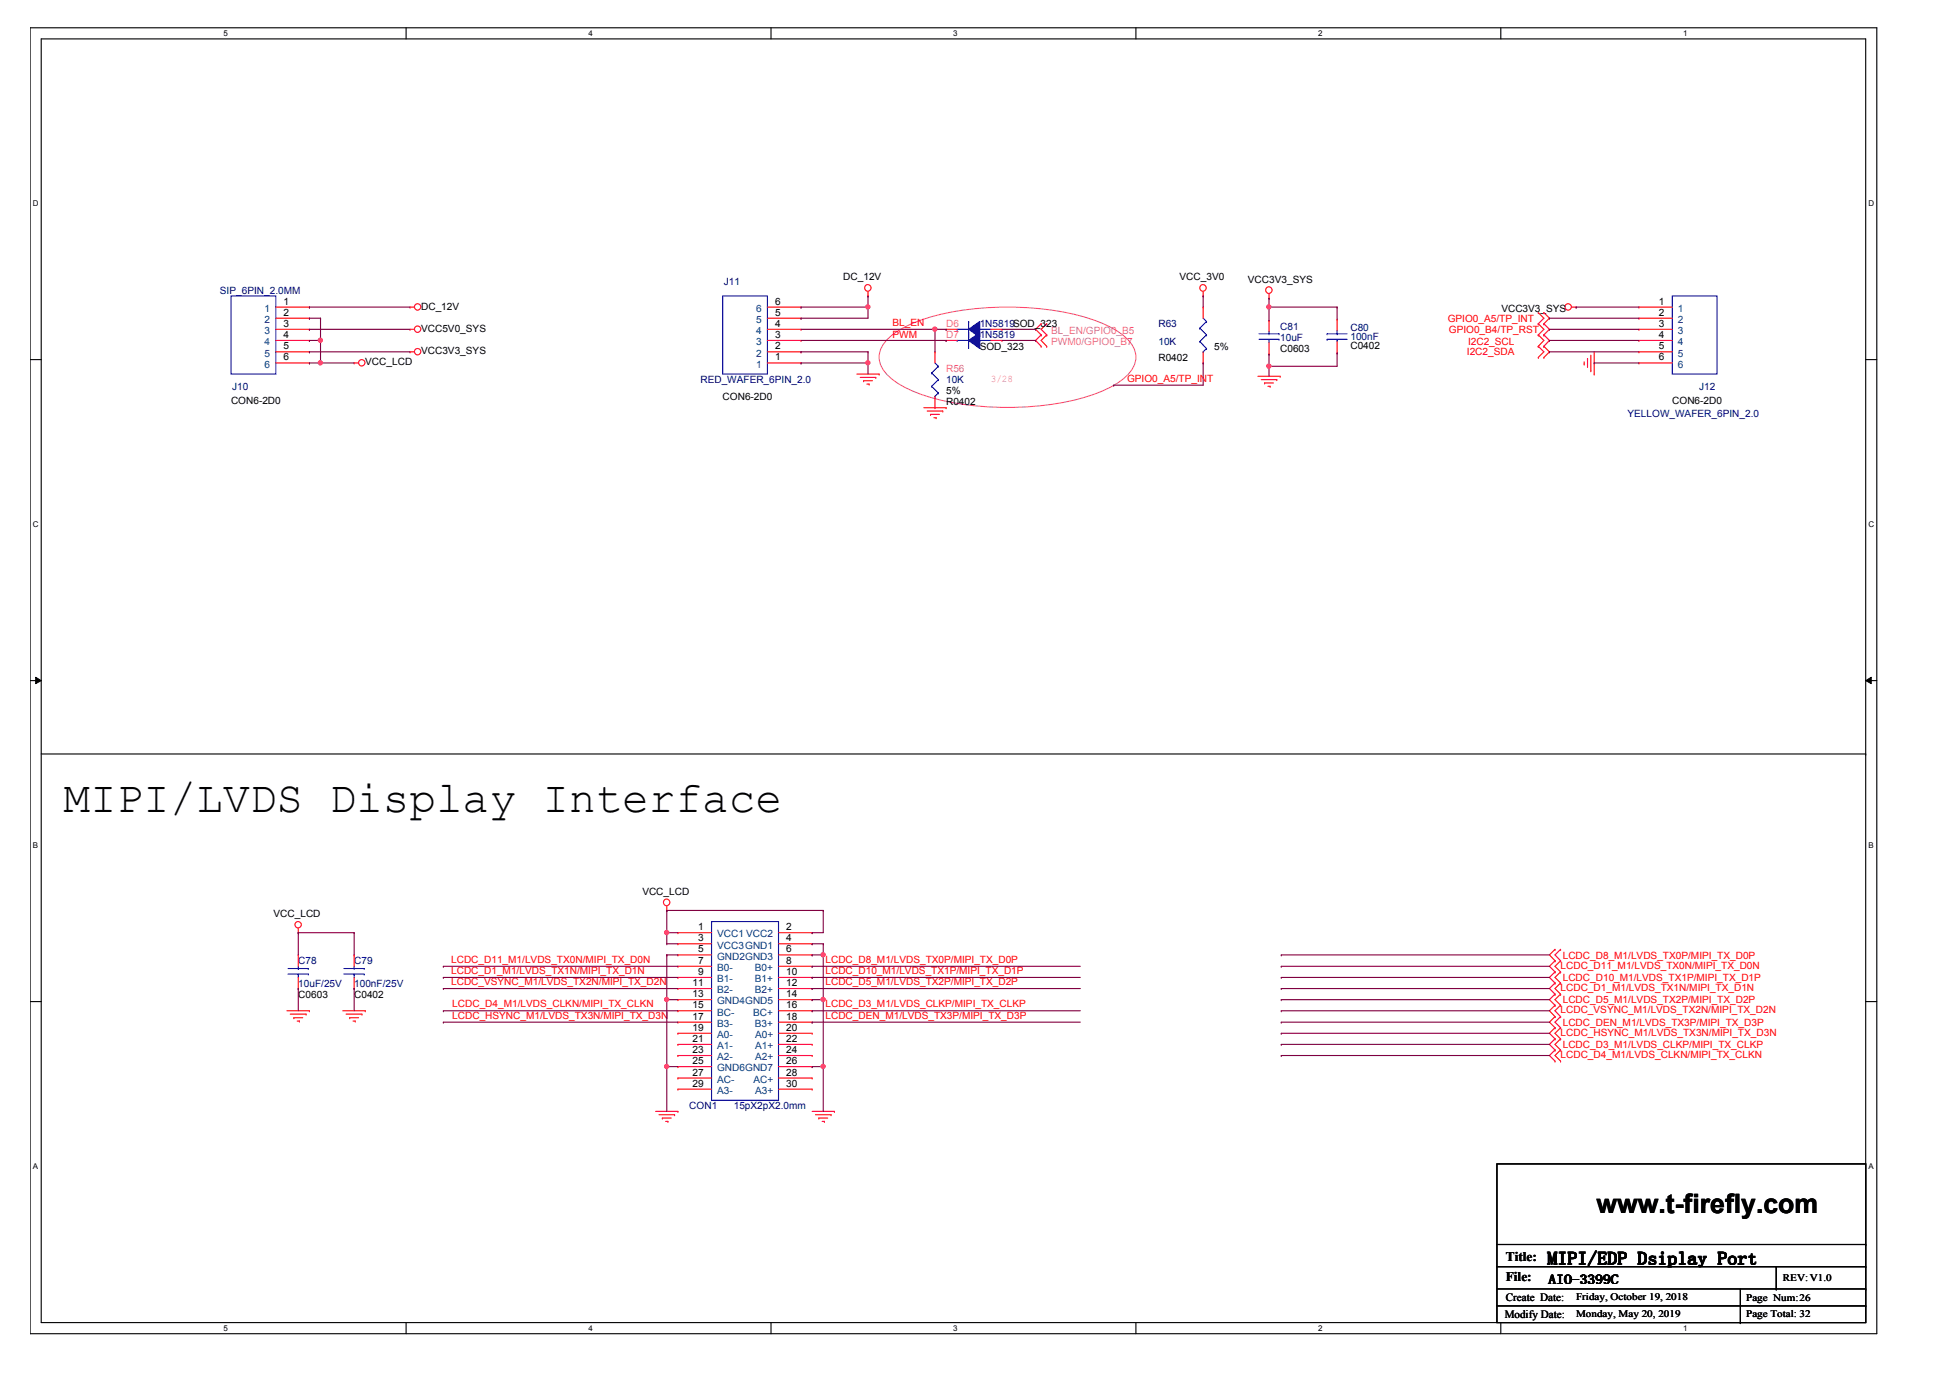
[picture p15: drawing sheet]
<svg xmlns="http://www.w3.org/2000/svg" width="297mm" height="210mm" viewBox="0 0 297 210" stroke-linecap="round" stroke-linejoin="round" font-family="sans-serif">
<defs><g id="words">
<text font-size="6.8" x="9.7" y="123.7">MIPI/LVDS Display Interface</text>
<text font-size="4.1" x="243.2" y="184.8">www.t-firefly.com</text>
<text font-size="2.7" x="235.8" y="192.6">MIPI/EDP Dsiplay Port</text>
<g font-size="2">
<text x="229.4" y="192.1">Title:</text>
<text x="229.4" y="195.2">File:</text>
<text x="235.9" y="195.5">AIO-3399C</text>
</g>
<g font-size="1.7">
<text x="229.2" y="200.8">Modify Date:</text>
<text x="229.4" y="198.2">Create Date:</text>
</g>
<g font-size="1.5" fill="#000080">
<text x="33.5" y="44.7">SIP_6PIN_2.0MM</text>
<text x="110.3" y="43.4">J11</text>
<text x="149.2" y="51.6">1N5819</text>
<text x="149.2" y="49.9">1N5819SOD_323</text>
<text x="176.5" y="49.9">R63</text>
<text x="176.5" y="52.6">10K</text>
<text x="195" y="50.2">C81</text>
<text x="195" y="51.9">10uF</text>
<text x="205.7" y="50.4">C80</text>
<text x="205.7" y="51.7">100nF</text>
<text x="35.4" y="59.4">J10</text>
<text x="106.7" y="58.4">RED_WAFER_6PIN_2.0</text>
<text x="144.1" y="58.4">10K</text>
<text x="258.8" y="59.4">J12</text>
<text x="247.9" y="63.5">YELLOW_WAFER_6PIN_2.0</text>
<text x="45.4" y="146.9">C78</text>
<text x="53.9" y="146.9">C79</text>
<text x="45.4" y="150.3">10uF/25V</text>
<text x="53.9" y="150.3">100nF/25V</text>
<text x="105" y="169">CON1</text>
<text x="111.8" y="169">15pX2pX2.0mm</text>
</g>
<g font-size="1.5" fill="#004080">
<text x="40.3" y="47.5">1</text>
<text x="115.2" y="47.5">6</text>
<text x="255.6" y="47.5">1</text>
<text x="40.3" y="49.2">2</text>
<text x="40.3" y="50.9">3</text>
<text x="40.3" y="52.6">4</text>
<text x="115.2" y="52.6">3</text>
<text x="115.2" y="50.9">4</text>
<text x="115.2" y="49.2">5</text>
<text x="255.6" y="49.2">2</text>
<text x="255.6" y="50.9">3</text>
<text x="255.6" y="52.6">4</text>
<text x="40.3" y="54.3">5</text>
<text x="40.3" y="56">6</text>
<text x="115.2" y="56">1</text>
<text x="115.2" y="54.3">2</text>
<text x="255.6" y="54.3">5</text>
<text x="255.6" y="56">6</text>
<text x="109.2" y="142.8">VCC1 VCC2</text>
<text x="109.2" y="144.5">VCC3GND1</text>
<text x="109.2" y="146.2">GND2GND3</text>
<text x="109.2" y="147.9">B0-</text>
<text x="109.2" y="149.6">B1-</text>
<text x="115" y="147.9">B0+</text>
<text x="115" y="149.6">B1+</text>
<text x="109.2" y="151.3">B2-</text>
<text x="109.2" y="154.7">BC-</text>
<text x="109.2" y="153">GND4GND5</text>
<text x="114.7" y="154.7">BC+</text>
<text x="115" y="151.3">B2+</text>
<text x="109.2" y="156.4">B3-</text>
<text x="109.2" y="158.1">A0-</text>
<text x="109.2" y="159.8">A1-</text>
<text x="109.2" y="161.5">A2-</text>
<text x="115" y="156.4">B3+</text>
<text x="115" y="158.1">A0+</text>
<text x="115" y="159.8">A1+</text>
<text x="115" y="161.5">A2+</text>
<text x="109.2" y="164.9">AC-</text>
<text x="109.2" y="166.6">A3-</text>
<text x="109.2" y="163.2">GND6GND7</text>
<text x="114.8" y="164.9">AC+</text>
<text x="115" y="166.6">A3+</text>
</g>
<g font-size="1.5">
<text x="43.2" y="46.4">1</text>
<text x="64.1" y="47.2">DC_12V</text>
<text x="118.1" y="46.4">6</text>
<text x="128.5" y="42.7">DC_12V</text>
<text x="179.7" y="42.7">VCC_3V0</text>
<text x="190.1" y="43.1">VCC3V3_SYS</text>
<text x="228.7" y="47.5">VCC3V3_SYS</text>
<text x="252.7" y="46.4">1</text>
<text x="43.2" y="48.1">2</text>
<text x="43.2" y="49.8">3</text>
<text x="43.2" y="51.5">4</text>
<text x="43.2" y="53.2">5</text>
<text x="64.1" y="53.9">VCC3V3_SYS</text>
<text x="64.1" y="50.5">VCC5V0_SYS</text>
<text x="118.1" y="53.2">2</text>
<text x="118.1" y="51.5">3</text>
<text x="118.1" y="49.8">4</text>
<text x="118.1" y="48.1">5</text>
<text x="149.2" y="53.3">SOD_323</text>
<text x="185" y="53.3">5%</text>
<text x="195" y="53.6">C0603</text>
<text x="205.7" y="53.1">C0402</text>
<text x="252.7" y="48.1">2</text>
<text x="252.7" y="49.8">3</text>
<text x="252.7" y="51.5">4</text>
<text x="252.7" y="53.2">5</text>
<text x="43.2" y="54.9">6</text>
<text x="55.6" y="55.7">VCC_LCD</text>
<text x="118.1" y="54.9">1</text>
<text x="176.5" y="55">R0402</text>
<text x="252.7" y="54.9">6</text>
<text x="35.2" y="61.6">CON6-2D0</text>
<text x="110.1" y="60.9">CON6-2D0</text>
<text x="144.1" y="61.8">R0402</text>
<text x="144.1" y="60.1">5%</text>
<text x="254.7" y="61.6">CON6-2D0</text>
<text x="97.8" y="136.3">VCC_LCD</text>
<text x="41.7" y="139.7">VCC_LCD</text>
<text x="106.4" y="141.7">1</text>
<text x="106.4" y="143.4">3</text>
<text x="119.8" y="141.7">2</text>
<text x="119.8" y="143.4">4</text>
<text x="106.4" y="145.1">5</text>
<text x="106.4" y="146.8">7</text>
<text x="106.4" y="148.5">9</text>
<text x="119.8" y="145.1">6</text>
<text x="119.8" y="146.8">8</text>
<text x="119.8" y="148.5">10</text>
<text x="45.4" y="152">C0603</text>
<text x="53.9" y="152">C0402</text>
<text x="105.5" y="150.2">11</text>
<text x="105.5" y="153.6">15</text>
<text x="105.5" y="155.3">17</text>
<text x="105.5" y="151.9">13</text>
<text x="119.8" y="150.2">12</text>
<text x="119.8" y="153.6">16</text>
<text x="119.8" y="155.3">18</text>
<text x="119.8" y="151.9">14</text>
<text x="105.5" y="157">19</text>
<text x="105.5" y="158.7">21</text>
<text x="105.5" y="160.4">23</text>
<text x="119.8" y="157">20</text>
<text x="119.8" y="158.7">22</text>
<text x="119.8" y="160.4">24</text>
<text x="105.5" y="163.8">27</text>
<text x="105.5" y="165.5">29</text>
<text x="105.5" y="162.1">25</text>
<text x="119.8" y="163.8">28</text>
<text x="119.8" y="165.5">30</text>
<text x="119.8" y="162.1">26</text>
<text x="271.6" y="195.2">REV:V1.0</text>
<text x="240.1" y="198">Friday, October 19, 2018</text>
<text x="240.1" y="200.6">Monday, May 20, 2019</text>
<text x="266" y="198.2">Page Num:26</text>
<text x="266" y="200.6">Page Total: 32</text>
</g>
<g font-size="1.5" fill="#f00">
<text x="135.9" y="49.6">BL_EN</text>
<text x="135.9" y="51.5">PWM</text>
<text x="220.5" y="49">GPIO0_A5/TP_INT</text>
<text x="220.7" y="50.7">GPIO0_B4/TP_RST</text>
<text x="223.6" y="52.6">I2C2_SCL</text>
<text x="171.7" y="58.1">GPIO0_A5/TP_INT</text>
<text x="223.4" y="54.1">I2C2_SDA</text>
<text x="68.7" y="146.6">LCDC_D11_M1/LVDS_TX0N/MIPI_TX_D0N</text>
<text x="68.7" y="148.3">LCDC_D1_M1/LVDS_TX1N/MIPI_TX_D1N</text>
<text x="125.7" y="148.3">LCDC_D10_M1/LVDS_TX1P/MIPI_TX_D1P</text>
<text x="125.7" y="146.6">LCDC_D8_M1/LVDS_TX0P/MIPI_TX_D0P</text>
<text x="237.7" y="147.5">LCDC_D11_M1/LVDS_TX0N/MIPI_TX_D0N</text>
<text x="238.1" y="146">LCDC_D8_M1/LVDS_TX0P/MIPI_TX_D0P</text>
<text x="238.1" y="149.4">LCDC_D10_M1/LVDS_TX1P/MIPI_TX_D1P</text>
<text x="68.7" y="150">LCDC_VSYNC_M1/LVDS_TX2N/MIPI_TX_D2N</text>
<text x="68.9" y="153.4">LCDC_D4_M1/LVDS_CLKN/MIPI_TX_CLKN</text>
<text x="68.9" y="155.2">LCDC_HSYNC_M1/LVDS_TX3N/MIPI_TX_D3N</text>
<text x="125.7" y="155.2">LCDC_DEN_M1/LVDS_TX3P/MIPI_TX_D3P</text>
<text x="125.7" y="150">LCDC_D5_M1/LVDS_TX2P/MIPI_TX_D2P</text>
<text x="125.7" y="153.4">LCDC_D3_M1/LVDS_CLKP/MIPI_TX_CLKP</text>
<text x="237.7" y="151">LCDC_D1_M1/LVDS_TX1N/MIPI_TX_D1N</text>
<text x="237.7" y="154.3">LCDC_VSYNC_M1/LVDS_TX2N/MIPI_TX_D2N</text>
<text x="238.1" y="152.8">LCDC_D5_M1/LVDS_TX2P/MIPI_TX_D2P</text>
<text x="237.7" y="161.2">LCDC_D4_M1/LVDS_CLKN/MIPI_TX_CLKN</text>
<text x="237.7" y="157.8">LCDC_HSYNC_M1/LVDS_TX3N/MIPI_TX_D3N</text>
<text x="238.1" y="159.6">LCDC_D3_M1/LVDS_CLKP/MIPI_TX_CLKP</text>
<text x="238.1" y="156.3">LCDC_DEN_M1/LVDS_TX3P/MIPI_TX_D3P</text>
</g>
<g font-size="1.5" fill="#f0f">
<text x="144.1" y="51.6">D7</text>
<text x="144.1" y="49.9">D6</text>
<text x="160.1" y="50.9">BL_EN/GPIO0_B5</text>
<text x="160.1" y="52.6">PWM0/GPIO0_B7</text>
<text x="144.1" y="56.7">R56</text>
<text x="150.9" y="58.2">3/28</text>
</g>
<g font-size="1.2">
<text x="34.1" y="5.5">5</text>
<text x="89.6" y="5.5">4</text>
<text x="145.2" y="5.5">3</text>
<text x="200.8" y="5.5">2</text>
<text x="256.4" y="5.5">1</text>
<text x="5" y="31.5">D</text>
<text x="284.6" y="31.5">D</text>
<text x="5" y="80.3">C</text>
<text x="284.6" y="80.3">C</text>
<text x="5" y="129.2">B</text>
<text x="284.6" y="129.2">B</text>
<text x="5" y="178.1">A</text>
<text x="284.6" y="178.1">A</text>
<text x="34.1" y="202.7">5</text>
<text x="89.6" y="202.7">4</text>
<text x="145.2" y="202.7">3</text>
<text x="200.8" y="202.7">2</text>
<text x="256.4" y="202.7">1</text>
</g>
</g></defs>
<path d="M4.6 4.2h281.3v199h-281.3zM6.3 5.9h277.9v195.6h-277.9z" fill="none" stroke="#000" stroke-width=".17"/>
<g fill="#fff">
<path d="M34.1 4.4h.6v1.4h-.6z"/>
<path d="M34.1 201.6h.6v1.4h-.6z"/>
</g>
<path d="M61.9 4.2v1.7M61.9 201.5v1.7" fill="none" stroke="#000" stroke-width=".17"/>
<g fill="#fff">
<path d="M89.6 4.4h.7v1.4h-.7z"/>
<path d="M89.6 201.6h.7v1.4h-.7z"/>
</g>
<path d="M117.4 4.2v1.7M117.4 201.5v1.7" fill="none" stroke="#000" stroke-width=".17"/>
<g fill="#fff">
<path d="M145.2 4.4h.7v1.4h-.7z"/>
<path d="M145.2 201.6h.7v1.4h-.7z"/>
</g>
<path d="M173 4.2v1.7M173 201.5v1.7" fill="none" stroke="#000" stroke-width=".17"/>
<g fill="#fff">
<path d="M200.8 4.4h.6v1.4h-.6z"/>
<path d="M200.8 201.6h.6v1.4h-.6z"/>
</g>
<path d="M228.6 4.2v1.7M228.6 201.5v1.7" fill="none" stroke="#000" stroke-width=".17"/>
<g fill="#fff">
<path d="M256.4 4.4h.6v1.4h-.6z"/>
<path d="M256.4 201.6h.6v1.4h-.6z"/>
<path d="M5 30.4h.8v1.3h-.8z"/>
<path d="M284.6 30.4h.8v1.3h-.8z"/>
<path d="M5 79.2h.8v1.4h-.8z"/>
<path d="M284.6 79.2h.8v1.4h-.8z"/>
</g>
<path d="M4.6 54.8h1.7M284.2 54.8h1.7" fill="none" stroke="#000" stroke-width=".17"/>
<g fill="#fff">
<path d="M5 128.1h.8v1.4h-.8z"/>
<path d="M284.6 128.1h.8v1.4h-.8z"/>
</g>
<path d="M4.6 103.7h1.7M284.2 103.7h1.7" fill="none" stroke="#000" stroke-width=".17"/>
<path d="M5.4 103.2l.9 .5-.9 .4zM284.2 103.7l.8-.5v.9z" fill="#000"/>
<path d="M5.4 103.2l.9 .5-.9 .4zM284.2 103.7l.8-.5v.9z" fill="none" stroke="#000" stroke-width=".15"/>
<g fill="#fff">
<path d="M5 177h.8v1.3h-.8z"/>
<path d="M284.6 177h.8v1.3h-.8z"/>
</g>
<g fill="none" stroke="#000" stroke-width=".17">
<path d="M6.3 114.8h277.9M284.2 114.8h.1M4.6 152.6h1.7M284.2 152.6h1.7M228 177.3h56.2v24.2h-56.2zM228 189.6h56.2M228 193h56.2M228 196.3h56.2M228 198.9h56.2M265.1 196.3v5.2M270.6 196.3h.1M270.6 193v3.3"/>
<path d="M284.2 189.6h.1M284.2 193h.1M284.2 196.3h.1M284.2 198.9h.1M265.1 201.5h.1"/>
</g>
<path d="M134.9 52a14.6 14.6 0 0 1 7-3.8 45.6 45.6 0 0 1 24.7 .5 10.9 10.9 0 0 1 6 4.1 3.3 3.3 0 0 1-.6 4 14.7 14.7 0 0 1-7 3.8 45.2 45.2 0 0 1-24.6-.5 10.9 10.9 0 0 1-6-4.1 3.4 3.4 0 0 1 .5-4z" fill="none" stroke="#f0f" stroke-width=".17"/>
<g fill="none" stroke="#f00" stroke-width=".17">
<path d="M53.9 55.3h.1M53.9 55.3h.7M62.5 46.8h.1M62.5 53.6h.1M62.5 50.2h.1M62.5 46.8h.6M62.5 53.6h.6M62.5 50.2h.6M130.5 57h3.4M131 57.5h2.4M131.5 58h.1M131.5 58h1.4"/>
<path d="M132.1 58.5h.3M132.2 45.1h.1M132.2 44.4v.7M132.4 58.5h.1M133.4 57.5h.1M133.9 57h.1M158.6 51h.1M158.6 49.3h.1M158.6 52.7h.1M158.6 49.3l-.9 .9 .9 .8M158.6 51l-.9 .9 .9 .8M159.4 49.3h.1"/>
<path d="M159.4 51h.1M159.4 52.7h.1M159.4 49.3l-.8 .9 .8 .8M159.4 51l-.8 .9 .8 .8M183.3 45.1h.1M183.3 44.4v.7M191.6 57.3h3.4M192.1 57.8h2.4M192.6 58.3h.1M192.6 58.3h1.4M193.1 58.8h.4M193.3 45.4h.1"/>
<path d="M193.3 44.7v.7M193.5 58.8h.1M194.5 57.8h.1M195 57.3h.1M234.3 52.7h.1M234.3 54.4h.1M234.3 51h.1M234.3 47.6h.1M234.3 49.3h.1M234.3 52.7l.9 .9-.9 .8M234.3 51l.9 .9-.9 .8M234.3 47.6l.9 .9-.9 .8"/>
<path d="M234.3 49.3l.9 .9-.9 .8M235.2 54.4h.1M235.2 52.7h.1M235.2 51h.1M235.2 49.3h.1M235.2 47.6h.1M235.2 52.7l.8 .9-.8 .8M235.2 51l.8 .9-.8 .8M235.2 47.6l.8 .9-.8 .8M235.2 49.3l.8 .9-.8 .8M239.4 46.8h.7M240.1 46.8h.1"/>
<path d="M241.3 55.5h.1M241.3 55.1v.4M241.8 54.6h.1M241.8 54.6v1.4M242.3 56.5h.1M242.3 54.1v2.4M242.8 57h.1M242.8 53.6v3.4M249.7 46.8h.1M249.7 48.5h.1M249.7 50.2h.1M249.7 51.9h.1"/>
<path d="M249.7 53.6h.1M249.7 55.3h.1M249.7 46.8h5M249.7 53.6h5M249.7 50.2h5M249.7 55.3h5M249.7 48.5h5M249.7 51.9h5M140.7 62.1h3.4M141.2 62.6h2.4M141.7 63.1h.1M141.7 63.1h1.4"/>
<path d="M142.3 63.6h.3M142.6 63.6h.1M143.6 62.6h.1M144.1 62.1h.1M101.6 138.7h.1M101.6 138v.7M43.7 154h3.4M44.2 154.5h2.4M44.8 155h.1M44.8 155h1.3M45.3 155.5h.3M45.4 142.1h.1"/>
<path d="M45.4 141.4v.7M45.6 155.5h.1M46.6 154.5h.1M47.1 154h.1M52.2 154h3.4M52.7 154.5h2.4M53.3 155h.1M53.3 155h1.3M53.8 155.5h.3M54.1 155.5h.1M55.1 154.5h.1M55.6 154h.1"/>
<path d="M236.9 146.3h.1M236.9 148h.1M236.9 149.7h.1M236.9 151.4h.1M236.9 153.1h.1M236.9 154.9h.1M236.9 159.9h.1M236.9 156.5h.1M236.9 158.2h.1M236.9 144.6h.1M236.9 146.3l-.9 .9 .9 .8M236.9 149.7l-.9 .9 .9 .8"/>
<path d="M236.9 153.1l-.9 .9 .9 .9M236.9 159.9l-.9 .9 .9 .8M236.9 156.5l-.9 .9 .9 .8M236.9 144.6l-.9 .9 .9 .8M236.9 148l-.9 .9 .9 .8M236.9 151.4l-.9 .9 .9 .8M236.9 158.2l-.9 .9 .9 .8M236.9 154.9l-.9 .8 .9 .8M237.7 148h.1M237.7 146.3h.1M237.7 151.4h.1M237.7 149.7h.1"/>
<path d="M237.7 154.9h.1M237.7 153.1h.1M237.7 159.9h.1M237.7 158.2h.1M237.7 156.5h.1M237.7 144.6h.1M237.7 146.3l-.8 .9 .8 .8M237.7 149.7l-.8 .9 .8 .8M237.7 153.1l-.8 .9 .8 .9M237.7 159.9l-.8 .9 .8 .8M237.7 156.5l-.8 .9 .8 .8M237.7 144.6l-.8 .9 .8 .8"/>
<path d="M237.7 148l-.8 .9 .8 .8M237.7 151.4l-.8 .9 .8 .8M237.7 158.2l-.8 .9 .8 .8M237.7 154.9l-.8 .8 .8 .8M99.9 169.3h3.4M100.4 169.8h2.4M100.9 170.3h.1M100.9 170.3h1.3M101.4 170.8h.3M101.7 170.8h.1M102.8 169.8h.1M103.3 169.3h.1"/>
<path d="M123.7 169.3h3.4M124.2 169.8h2.4M124.7 170.3h.1M124.7 170.3h1.4M125.2 170.8h.4M125.6 170.8h.1M126.6 169.8h.1M127.1 169.3h.1M236.9 161.6h.1M237.7 161.6h.1"/>
<circle cx="55.1" cy="55.3" r=".49"/>
<circle cx="63.6" cy="50.1" r=".49"/>
<circle cx="63.6" cy="53.6" r=".49"/>
<circle cx="63.6" cy="46.8" r=".49"/>
<circle cx="132.2" cy="43.9" r=".5"/>
<circle cx="183.2" cy="43.9" r=".5"/>
<circle cx="193.3" cy="44.2" r=".5"/>
<circle cx="238.9" cy="46.8" r=".49"/>
<circle cx="101.5" cy="137.5" r=".5"/>
<circle cx="45.4" cy="140.9" r=".49"/>
</g>
<path d="M145.8 51.9h.1M145.8 51.9h1.7M147.5 50.7h.1M147.5 50.7v2.4M149.2 51.9h.1M149.2 51.9h1.7M254.7 45.1h6.8v11.9h-6.8z" fill="none" stroke="#00f" stroke-width=".17"/>
<path d="M147.5 51.9l1.7-1.2v2.4z" fill-rule="evenodd" fill="#00f"/>
<g fill="none" stroke="#00f" stroke-width=".17">
<path d="M35.2 45.1h6.8v11.9h-6.8zM141.9 56.8h.1M141.9 58.8h.1M141.9 56.8l1 1M141.9 58.8l1 1.1M142.4 55.3l.5 .5M142.9 55.8h.1M142.9 57.8h.1M142.9 59.9h.1M142.9 55.8l-1 1M142.9 57.8l-1 1M142.9 59.9l-.5 .5"/>
<path d="M145.8 50.2h.1M145.8 50.2h1.7M147.5 51.9l1.7-1.2v2.4zM147.5 49h.1M147.5 49v2.3M149.2 50.2h.1M149.2 50.2h1.7M182.8 50h.1M182.8 52h.1M182.8 50l1 1M182.8 52l1 1.1M183.3 53.6h.1"/>
<path d="M183.3 48.5l.5 .5M183.8 49h.1M183.8 51h.1M183.8 53.1h.1M183.8 49l-1 1M183.8 51l-1 1M183.8 53.1l-.5 .5M191.8 51.7h3M191.8 50.8h3M193.3 50.8h.1M193.3 51.7h.1M193.3 50.5v.3"/>
<path d="M193.3 51.7v.5M194.8 51.7h.1M194.8 50.8h.1M142.4 60.4h.1M52.4 148.4h3.1M52.4 147.5h3.1M53.9 147.5h.1M53.9 148.4h.1M53.9 147.2v.3M53.9 148.4v.5M55.5 148.4h.1M55.5 147.5h.1"/>
<path d="M108.4 140.4h10.2v27.2h-10.2z"/>
</g>
<g fill="none" stroke="#f00" stroke-width=".17">
<path d="M42 51.9h5.1M42 46.8h5.1M42 48.5h5.1M42 50.2h5.1M42 53.6h5.1M42 55.3h5.1M47.1 46.8h.1M47.1 48.5h.1M47.1 50.2h.1M47.1 51.9h.1M47.1 53.6h.1M47.1 55.3h.1"/>
<path d="M142.4 53.6h.1M142.4 53.6v1.7M144.1 51.9h.1M144.1 51.9h1.7M150.9 51.9h1.7M152.6 51.9h.1M183.3 46.8h.1M183.3 55.3h.1M183.3 46.8v1.7M183.3 53.6v1.7M193.3 48.8h.1M193.3 53.9h.1"/>
<path d="M193.3 48.8v1.7M193.3 52.2v1.7M142.4 62.1h.1M142.4 60.4v1.7M53.9 145.5h.1M53.9 150.6h.1M53.9 145.5v1.7M53.9 148.9v1.7M103.3 142.1h.1M103.3 143.8h.1M103.3 145.5h.1M103.3 147.2h.1"/>
<path d="M103.3 148.9h.1M103.3 150.6h.1M103.3 154h.1M103.3 155.7h.1M103.3 152.3h.1M103.3 157.4h.1M103.3 159.1h.1M103.3 142.1h5.1M103.3 143.8h5.1M103.3 145.5h5.1M103.3 147.2h5.1M103.3 148.9h5.1"/>
<path d="M103.3 150.6h5.1M103.3 154h5.1M103.3 155.7h5.1M103.3 152.3h5.1M103.3 157.4h5.1M103.3 159.1h5.1M118.6 142.1h5.1M118.6 143.8h5.1M118.6 145.5h5.1M118.6 147.2h5.1M118.6 148.9h5.1M118.6 150.6h5.1"/>
<path d="M118.6 154h5.1M118.6 155.7h5.1M118.6 152.3h5.1M118.6 157.4h5.1M118.6 159.1h5.1M123.7 142.1h.1M123.7 143.8h.1M123.7 145.5h.1M123.7 147.2h.1M123.7 148.9h.1M123.7 150.6h.1M123.7 154h.1"/>
<path d="M123.7 155.7h.1M123.7 152.3h.1M123.7 157.4h.1M123.7 159.1h.1M103.3 160.8h.1M103.3 164.2h.1M103.3 165.9h.1M103.3 162.5h.1M103.3 160.8h5.1M103.3 164.2h5.1M103.3 165.9h5.1M103.3 162.5h5.1"/>
<path d="M118.6 160.8h5.1M118.6 164.2h5.1M118.6 165.9h5.1M118.6 162.5h5.1M123.7 160.8h.1M123.7 164.2h.1M123.7 165.9h.1M123.7 162.5h.1"/>
</g>
<path d="M147.5 50.2l1.7-1.2v2.3z" fill-rule="evenodd" fill="#00f"/>
<g fill="none" stroke="#00f" stroke-width=".17">
<path d="M110.1 45.1h6.8v11.9h-6.8zM147.5 50.2l1.7-1.2v2.3zM202.2 50.8h.1M202.2 51.7h.1M202.2 50.8h3M202.2 51.7h3M203.7 51.7h.1M203.7 50.8h.1M203.7 50.3v.5M203.7 51.7v.3M43.9 148.4h3.1M43.9 147.5h3.1"/>
<path d="M45.4 147.5h.1M45.4 148.4h.1M45.4 147.2v.3M45.4 148.4v.5M47 148.4h.1M47 147.5h.1"/>
</g>
<g fill="none" stroke="#f00" stroke-width=".17">
<path d="M116.9 50.2h5.1M116.9 55.3h5.1M116.9 53.6h5.1M116.9 51.9h5.1M116.9 48.5h5.1M116.9 46.8h5.1M122 55.3h.1M122 53.6h.1M122 51.9h.1M122 50.2h.1M122 48.5h.1M122 46.8h.1"/>
<path d="M144.1 50.2h.1M144.1 50.2h1.7M150.9 50.2h1.7M152.6 50.2h.1M203.7 53.8h.1M203.7 48.6h.1M203.7 48.6v1.7M203.7 52v1.8M45.4 145.5h.1M45.4 150.6h.1M45.4 145.5v1.7M45.4 148.9v1.7"/>
</g>
<g fill="none" stroke="#800040" stroke-width=".17">
<path d="M122 46.8h.1M122 46.8h10.2M169.6 58.7h.1M183.3 55.3h.1M183.3 45.1h.1M183.3 45.1v1.7M183.3 55.3v3.4h-13.7M236 51.9h.1M236 53.6h.1M236 48.5h.1M236 50.2h.1M236 51.9h13.7"/>
<path d="M236 53.6h13.7M236 48.5h13.7M236 50.2h13.7M240.1 46.8h.1M240.1 46.8h9.6M242.8 55.3h.1M242.8 55.3h6.9"/>
</g>
<circle cx="132.2" cy="46.8" r=".32" fill="#f0f"/>
<circle cx="132.2" cy="46.8" r=".32" fill="none" stroke="#f0f" stroke-width=".17"/>
<path d="M122 50.2h20.4M142.4 50.2h.1" fill="none" stroke="#800040" stroke-width=".17"/>
<circle cx="142.4" cy="50.1" r=".32" fill="#f0f"/>
<circle cx="142.4" cy="50.1" r=".32" fill="none" stroke="#f0f" stroke-width=".17"/>
<g fill="none" stroke="#800040" stroke-width=".17">
<path d="M122 53.6h.1M122 48.5h.1M122 55.3h.1M122 53.6h10.2M122 51.9h22.1M122 55.3h10.2M132.2 46.8h.1M132.2 45.1h.1M132.2 53.6h.1M132.2 55.3h.1M132.2 45.1v3.4h-10.2M132.2 53.6v3.4"/>
<path d="M144.1 51.9h.1"/>
</g>
<circle cx="132.2" cy="55.3" r=".32" fill="#f0f"/>
<circle cx="132.2" cy="55.3" r=".32" fill="none" stroke="#f0f" stroke-width=".17"/>
<path d="M193.3 46.8h.1M193.3 46.8h10.4M203.7 46.8h.1M203.7 46.8v1.8" fill="none" stroke="#800040" stroke-width=".17"/>
<circle cx="193.3" cy="46.8" r=".32" fill="#f0f"/>
<circle cx="193.3" cy="46.8" r=".32" fill="none" stroke="#f0f" stroke-width=".17"/>
<path d="M193.3 45.4h.1M193.3 55.8h.1M193.3 53.9h.1M193.3 45.4v1.4M193.3 53.9v1.9M203.7 53.8h.1M203.7 53.8v2h-10.4" fill="none" stroke="#800040" stroke-width=".17"/>
<circle cx="193.3" cy="55.8" r=".32" fill="#f0f"/>
<circle cx="193.3" cy="55.8" r=".32" fill="none" stroke="#f0f" stroke-width=".17"/>
<path d="M47.1 55.3h.1M47.1 46.8h.1M47.1 53.6h.1M47.1 51.9h.1M47.1 55.3h1.7M47.1 46.8h15.4M47.1 53.6h15.4M47.1 51.9h1.7M193.3 46.8h.1M193.3 55.8h.1M193.3 46.8v2M193.3 55.8v1.5" fill="none" stroke="#800040" stroke-width=".17"/>
<circle cx="48.8" cy="51.8" r=".32" fill="#f0f"/>
<circle cx="48.8" cy="51.8" r=".32" fill="none" stroke="#f0f" stroke-width=".17"/>
<path d="M47.1 50.2h.1M47.1 48.5h.1M47.1 50.2h15.4M47.1 48.5h1.7M48.8 48.5h.1M48.8 55.3h.1M48.8 48.5v3.4M48.8 55.3h5.1" fill="none" stroke="#800040" stroke-width=".17"/>
<circle cx="48.8" cy="55.3" r=".32" fill="#f0f"/>
<circle cx="48.8" cy="55.3" r=".32" fill="none" stroke="#f0f" stroke-width=".17"/>
<path d="M48.8 51.9h.1M48.8 51.9v3.4M123.7 142.1h.1M123.7 155.7h.1M123.7 142.1h1.7M123.7 155.7h40.9M125.4 145.5h.1M125.4 145.5v6.8M101.6 162.5h.1M101.6 162.5h1.7" fill="none" stroke="#800040" stroke-width=".17"/>
<circle cx="125.4" cy="145.4" r=".32" fill="#f0f"/>
<circle cx="125.4" cy="145.4" r=".32" fill="none" stroke="#f0f" stroke-width=".17"/>
<g fill="none" stroke="#800040" stroke-width=".17">
<path d="M101.6 138.7h.1M101.6 138.7h23.8M101.6 138.7v5.1M125.4 138.7h.1M125.4 138.7v3.4M67.5 147.2h.1M67.5 148.9h.1M67.5 150.6h.1M67.5 147.2h35.8M67.5 148.9h35.8M67.5 150.6h35.8M101.6 152.3h.1"/>
<path d="M101.6 142.1h.1M101.6 152.3h1.7M101.6 142.1h1.7M123.7 145.5h.1M123.7 152.3h.1M123.7 145.5h1.7M123.7 152.3h1.7M101.6 162.5h.1M101.6 162.5v6.8M123.7 162.5h.1M123.7 162.5h1.7M125.4 162.5h.1"/>
<path d="M125.4 162.5v6.8"/>
</g>
<circle cx="101.5" cy="142" r=".32" fill="#f0f"/>
<circle cx="101.5" cy="142" r=".32" fill="none" stroke="#f0f" stroke-width=".17"/>
<path d="M123.7 148.9h.1M123.7 148.9h40.9M125.4 152.3h.1M125.4 152.3v10.2" fill="none" stroke="#800040" stroke-width=".17"/>
<circle cx="125.4" cy="162.4" r=".32" fill="#f0f"/>
<circle cx="125.4" cy="162.4" r=".32" fill="none" stroke="#f0f" stroke-width=".17"/>
<circle cx="125.4" cy="152.2" r=".32" fill="#f0f"/>
<circle cx="125.4" cy="152.2" r=".32" fill="none" stroke="#f0f" stroke-width=".17"/>
<g fill="none" stroke="#800040" stroke-width=".17">
<path d="M53.9 142.1h.1M53.9 142.1v3.4M67.5 154h.1M67.5 155.7h.1M67.5 154h35.8M67.5 155.7h35.8M101.6 143.8h.1M101.6 145.5h.1M101.6 152.3h.1M101.6 143.8h1.7M101.6 145.5v17M123.7 143.8h.1"/>
<path d="M123.7 150.6h.1M123.7 143.8h1.7M123.7 150.6h40.9M125.4 143.8h.1M125.4 143.8v1.7"/>
</g>
<circle cx="101.5" cy="162.4" r=".32" fill="#f0f"/>
<circle cx="101.5" cy="162.4" r=".32" fill="none" stroke="#f0f" stroke-width=".17"/>
<circle cx="101.5" cy="152.2" r=".32" fill="#f0f"/>
<circle cx="101.5" cy="152.2" r=".32" fill="none" stroke="#f0f" stroke-width=".17"/>
<g fill="none" stroke="#800040" stroke-width=".17">
<path d="M142.4 50.2h.1M142.4 50.2h1.7M142.4 50.2v3.4M144.1 50.2h.1M152.6 50.2h5.1M152.6 51.9h5.1M157.7 50.2h.1M157.7 51.9h.1M45.4 150.6h.1M45.4 142.1h.1M45.4 142.1v3.4M45.4 150.6v3.4"/>
<path d="M45.4 142.1h8.5M53.9 150.6h.1M53.9 150.6v3.4M101.6 145.5h.1M101.6 145.5h1.7M123.7 147.2h.1M123.7 154h.1M123.7 147.2h40.9M123.7 154h40.9M195.2 147.2h.1M195.2 150.6h.1M195.2 154h.1"/>
<path d="M195.2 157.4h.1M195.2 155.7h.1M195.2 148.9h.1M195.2 152.3h.1M195.2 145.5h.1M195.2 159.1h.1M195.2 145.5h40.8M195.2 147.2h40.8M195.2 154h40.8M195.2 150.6h40.8M195.2 157.4h40.8M195.2 155.7h40.8"/>
<path d="M195.2 148.9h40.8M195.2 152.3h40.8M195.2 159.1h40.8M195.2 160.8h.1M195.2 160.8h40.8"/>
</g>
<circle cx="132.2" cy="46.8" r=".32" fill="#f0f"/>
<circle cx="132.2" cy="46.8" r=".32" fill="none" stroke="#f0f" stroke-width=".17"/>
<circle cx="142.4" cy="50.1" r=".32" fill="#f0f"/>
<circle cx="142.4" cy="50.1" r=".32" fill="none" stroke="#f0f" stroke-width=".17"/>
<circle cx="132.2" cy="55.3" r=".32" fill="#f0f"/>
<circle cx="132.2" cy="55.3" r=".32" fill="none" stroke="#f0f" stroke-width=".17"/>
<circle cx="193.3" cy="46.8" r=".32" fill="#f0f"/>
<circle cx="193.3" cy="46.8" r=".32" fill="none" stroke="#f0f" stroke-width=".17"/>
<circle cx="193.3" cy="55.8" r=".32" fill="#f0f"/>
<circle cx="193.3" cy="55.8" r=".32" fill="none" stroke="#f0f" stroke-width=".17"/>
<circle cx="48.8" cy="51.8" r=".32" fill="#f0f"/>
<circle cx="48.8" cy="51.8" r=".32" fill="none" stroke="#f0f" stroke-width=".17"/>
<circle cx="48.8" cy="55.3" r=".32" fill="#f0f"/>
<circle cx="48.8" cy="55.3" r=".32" fill="none" stroke="#f0f" stroke-width=".17"/>
<circle cx="125.4" cy="145.4" r=".32" fill="#f0f"/>
<circle cx="125.4" cy="145.4" r=".32" fill="none" stroke="#f0f" stroke-width=".17"/>
<circle cx="101.5" cy="142" r=".32" fill="#f0f"/>
<circle cx="101.5" cy="142" r=".32" fill="none" stroke="#f0f" stroke-width=".17"/>
<circle cx="125.4" cy="162.4" r=".32" fill="#f0f"/>
<circle cx="125.4" cy="162.4" r=".32" fill="none" stroke="#f0f" stroke-width=".17"/>
<circle cx="125.4" cy="152.2" r=".32" fill="#f0f"/>
<circle cx="125.4" cy="152.2" r=".32" fill="none" stroke="#f0f" stroke-width=".17"/>
<circle cx="101.5" cy="162.4" r=".32" fill="#f0f"/>
<circle cx="101.5" cy="162.4" r=".32" fill="none" stroke="#f0f" stroke-width=".17"/>
<circle cx="101.5" cy="152.2" r=".32" fill="#f0f"/>
<circle cx="101.5" cy="152.2" r=".32" fill="none" stroke="#f0f" stroke-width=".17"/>
<use href="#words"/>
</svg>
